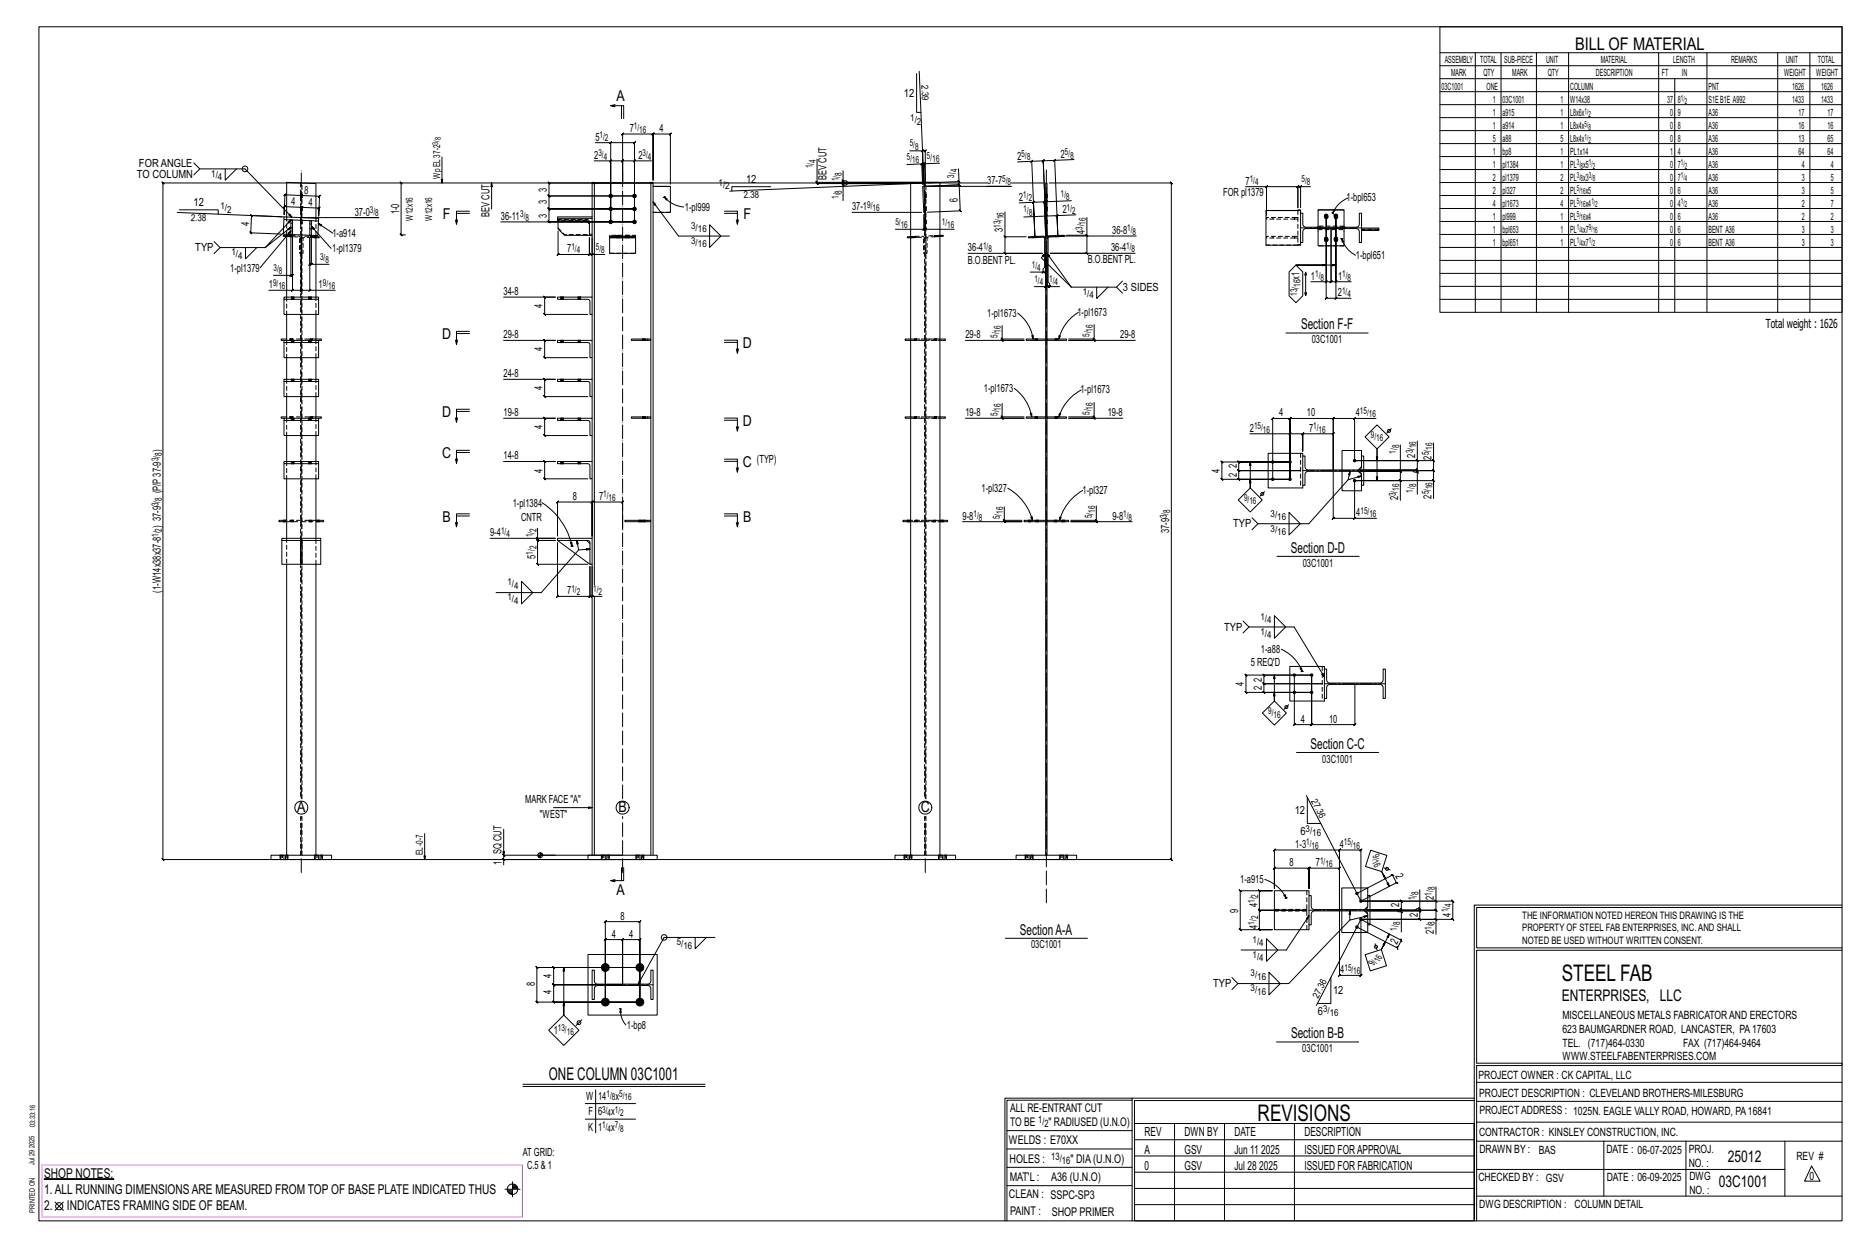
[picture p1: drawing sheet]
<svg xmlns="http://www.w3.org/2000/svg" width="914mm" height="610mm" viewBox="0 0 914 610" stroke-linecap="round" stroke-linejoin="round" font-family="sans-serif">
<defs><g id="words">
<g font-size="11.2">
<text x="764" y="480">STEEL FAB</text>
<text x="616" y="548">REVISIONS</text>
</g>
<g font-size="8.6">
<text x="771" y="24">BILL OF MATERIAL</text>
<text x="269" y="529">ONE COLUMN 03C1001</text>
</g>
<g font-size="7.9">
<text x="765" y="490">ENTERPRISES, LLC</text>
<text x="846" y="569">25012</text>
<text x="841" y="581">03C1001</text>
</g>
<g font-size="7.3">
<text x="302" y="49">A</text>
<text x="217" y="107">F</text>
<text x="364" y="107">F</text>
<text x="637" y="161">Section F-F</text>
<text x="216" y="166">D</text>
<text x="364" y="170">D</text>
<text x="216" y="204">D</text>
<text x="364" y="208">D</text>
<text x="216" y="224">C</text>
<text x="364" y="229">C</text>
<text x="217" y="255">B</text>
<text x="364" y="255">B</text>
<text x="632" y="270">Section D-D</text>
<text x="642" y="366">Section C-C</text>
<text x="145" y="397">A</text>
<text x="303" y="397">B</text>
<text x="451" y="397">C</text>
<text x="302" y="438">A</text>
<text x="499" y="457">SectionA-A</text>
<text x="632" y="508">Section B-B</text>
</g>
<g font-size="6.6">
<text x="22" y="576">SHOP NOTES:</text>
<text x="22" y="584">1.ALL RUNNING DIMENSIONSARE MEASURED FROM TOP OF BASE PLATE INDICATED THUS</text>
<text x="22" y="592">2.</text>
<text x="33" y="592">INDICATES FRAMING SIDE OF BEAM.</text>
</g>
<g font-size="6.1">
<text x="864" y="161">Total weight : 1626</text>
<text x="560" y="556">REV</text>
<text x="580" y="556">DWN BY</text>
<text x="604" y="556">DATE</text>
<text x="639" y="556">DESCRIPTION</text>
<text x="560" y="564">A</text>
<text x="580" y="564">GSV</text>
<text x="604" y="564">Jun 11</text>
<text x="617" y="564">2025</text>
<text x="639" y="564">ISSUED FORAPPROVAL</text>
<text x="560" y="572">0</text>
<text x="580" y="572">GSV</text>
<text x="604" y="572">Jul 28</text>
<text x="616" y="572">2025</text>
<text x="639" y="572">ISSUED FOR FABRICATION</text>
</g>
<g font-size="5.9">
<text x="494" y="560">WELDS : E70XX</text>
<text x="494" y="569">HOLES :</text>
<text x="524" y="569">&quot; DIA(U.N.O)</text>
<text x="494" y="578">MAT'L :</text>
<text x="515" y="578">A36 (U.N.O)</text>
<text x="494" y="586">CLEAN : SSPC-SP3</text>
<text x="495" y="595">PAINT :</text>
<text x="515" y="595">SHOP PRIMER</text>
</g>
<g font-size="5.8">
<text x="494" y="544">ALL RE-ENTRANT CUT</text>
<text x="494" y="551">TO BE</text>
<text x="513" y="551">&quot; RADIUSED (U.N.O)</text>
</g>
<g font-size="5.6">
<text x="765" y="499">MISCELLANEOUS METALS FABRICATORAND ERECTORS</text>
<text x="765" y="505">623 BAUMGARDNER ROAD, LANCASTER, PA17603</text>
<text x="765" y="512">TEL. (717)464-0330</text>
<text x="824" y="512">FAX (717)464-9464</text>
<text x="765" y="519">WWW.STEELFABENTERPRISES.COM</text>
<text x="724" y="528">PROJECT OWNER : CK CAPITAL, LLC</text>
<text x="724" y="537">PROJECT DESCRIPTION : CLEVELAND BROTHERS-MILESBURG</text>
<text x="724" y="545">PROJECTADDRESS : 1025N. EAGLE VALLY ROAD, HOWARD, PA16841</text>
<text x="724" y="556">CONTRACTOR : KINSLEY CONSTRUCTION, INC.</text>
<text x="724" y="564">DRAWN BY :</text>
<text x="753" y="564">BAS</text>
<text x="786" y="564">DATE : 06-07-2025</text>
<text x="827" y="564">PROJ.</text>
<text x="879" y="568">REV #</text>
<text x="827" y="571">NO. :</text>
<text x="724" y="578">CHECKED BY : GSV</text>
<text x="787" y="578">DATE : 06-09-2025</text>
<text x="827" y="578">DWG</text>
<text x="886" y="578">0</text>
<text x="827" y="584">NO. :</text>
<text x="724" y="591">DWG DESCRIPTION : COLUMN DETAIL</text>
</g>
<g font-size="5.5">
<text x="443" y="47">12</text>
<text x="308" y="65">7</text>
<text x="323" y="65">4</text>
<text x="291" y="69">5</text>
<text x="291" y="78">2</text>
<text x="312" y="78">2</text>
<text x="519" y="77" transform="rotate(-2 519 77)">2</text>
<text x="68" y="82">FOR ANGLE</text>
<text x="498" y="78" transform="rotate(-2 498 78)">2</text>
<text x="67" y="87">TO COLUMN</text>
<text x="365" y="89">12</text>
<text x="405" y="88" transform="rotate(-90 405 88)">BEV CUT</text>
<text x="149" y="95" transform="rotate(2 149 95)">8</text>
<text x="268" y="94" transform="rotate(-90 268 94)">3</text>
<text x="483" y="90">37-7</text>
<text x="610" y="90">7</text>
<text x="95" y="101">12</text>
<text x="142" y="100" transform="rotate(2 142 100)">4</text>
<text x="151" y="101" transform="rotate(2 151 101)">4</text>
<text x="268" y="100" transform="rotate(-90 268 100)">3</text>
<text x="469" y="99" transform="rotate(-92 469 99)">6</text>
<text x="499" y="98" transform="rotate(-2 499 98)">2</text>
<text x="599" y="96">FOR pl1379</text>
<text x="659" y="99">1-bpl653</text>
<text x="174" y="105">37-0</text>
<text x="195" y="105" transform="rotate(-90 195 105)">1-0</text>
<text x="240" y="106" transform="rotate(-90 240 106)">BEV CUT</text>
<text x="245" y="108">36-11</text>
<text x="268" y="106" transform="rotate(-90 268 106)">3</text>
<text x="335" y="103">1-pl999</text>
<text x="417" y="103">37-1</text>
<text x="520" y="104" transform="rotate(-2 520 104)">2</text>
<text x="122" y="110" transform="rotate(-88 122 110)">4</text>
<text x="491" y="114" transform="rotate(-90 491 114)">3</text>
<text x="163" y="116">1-a914</text>
<text x="531" y="115" transform="rotate(-90 531 115)">4</text>
<text x="544" y="114">36-8</text>
<text x="96" y="123">TYP</text>
<text x="163" y="123">1-pl1379</text>
<text x="278" y="124">7</text>
<text x="474" y="123">36-4</text>
<text x="544" y="123">36-4</text>
<text x="474" y="129">B.O.BENT PL.</text>
<text x="532" y="129">B.O.BENT PL.</text>
<text x="664" y="127">1-bpl651</text>
<text x="113" y="133">1-pl1379</text>
<text x="636" y="137" transform="rotate(-90 636 137)">x1</text>
<text x="642" y="137">1</text>
<text x="655" y="137">1</text>
<text x="132" y="141">1</text>
<text x="156" y="141">1</text>
<text x="550" y="142">3 SIDES</text>
<text x="247" y="144">34-8</text>
<text x="655" y="145">2</text>
<text x="266" y="151" transform="rotate(-90 266 151)">4</text>
<text x="483" y="155">1-pl1673</text>
<text x="527" y="154">1-pl1673</text>
<text x="247" y="166">29-8</text>
<text x="473" y="166">29-8</text>
<text x="548" y="166">29-8</text>
<text x="642" y="168">03C1001</text>
<text x="266" y="172" transform="rotate(-90 266 172)">4</text>
<text x="247" y="185">24-8</text>
<text x="266" y="191" transform="rotate(-90 266 191)">4</text>
<text x="482" y="192">1-pl1673</text>
<text x="529" y="192">1-pl1673</text>
<text x="247" y="204">19-8</text>
<text x="473" y="204">19-8</text>
<text x="542" y="204">19-8</text>
<text x="626" y="204">4</text>
<text x="640" y="204">10</text>
<text x="664" y="204">4</text>
<text x="266" y="210" transform="rotate(-90 266 210)">4</text>
<text x="612" y="211">2</text>
<text x="641" y="211">7</text>
<text x="79" y="221" transform="rotate(-90 79 221)">)</text>
<text x="247" y="225">14-8</text>
<text x="370" y="226">(TYP)</text>
<text x="693" y="224" transform="rotate(-90 693 224)">2</text>
<text x="701" y="225" transform="rotate(-90 701 225)">2</text>
<text x="266" y="231" transform="rotate(-90 266 231)">4</text>
<text x="597" y="231" transform="rotate(-90 597 231)">4</text>
<text x="605" y="233" transform="rotate(-90 605 233)">2</text>
<text x="605" y="229" transform="rotate(-90 605 229)">2</text>
<text x="79" y="241" transform="rotate(-90 79 241)">(P/P37-9</text>
<text x="280" y="245">8</text>
<text x="293" y="245">7</text>
<text x="481" y="241">1-pl327</text>
<text x="530" y="242">1-pl327</text>
<text x="684" y="245" transform="rotate(-90 684 245)">2</text>
<text x="701" y="244" transform="rotate(-90 701 244)">2</text>
<text x="251" y="248">1-pl1384</text>
<text x="255" y="255">CNTR</text>
<text x="471" y="254">9-8</text>
<text x="545" y="254">9-8</text>
<text x="664" y="253">4</text>
<text x="79" y="258" transform="rotate(-90 79 258)">) 37-9</text>
<text x="240" y="262">9-4</text>
<text x="572" y="261" transform="rotate(-90 572 261)">37-9</text>
<text x="604" y="258">TYP</text>
<text x="262" y="273" transform="rotate(-90 262 273)">5</text>
<text x="638" y="277">03C1001</text>
<text x="79" y="290" transform="rotate(-90 79 290)">(1-W14x38x37-8</text>
<text x="278" y="291">7</text>
<text x="599" y="309">TYP</text>
<text x="617" y="320">1-a88</text>
<text x="612" y="326">5 REQ'D</text>
<text x="609" y="336" transform="rotate(-90 609 336)">4</text>
<text x="618" y="333" transform="rotate(-90 618 333)">2</text>
<text x="618" y="338" transform="rotate(-90 618 338)">2</text>
<text x="637" y="354">4</text>
<text x="651" y="354">10</text>
<text x="647" y="373">03C1001</text>
<text x="257" y="393">MARK FACE &quot;A&quot;</text>
<text x="264" y="400">&quot;WEST&quot;</text>
<text x="634" y="398">12</text>
<text x="637" y="408">6</text>
<text x="246" y="418" transform="rotate(-90 246 418)">SQ CUT</text>
<text x="634" y="415">1-3</text>
<text x="656" y="415">4</text>
<text x="246" y="423" transform="rotate(-90 246 423)">1</text>
<text x="631" y="424">8</text>
<text x="644" y="424">7</text>
<text x="683" y="429" transform="rotate(63 683 429)">2</text>
<text x="607" y="432">1-a915</text>
<text x="615" y="444" transform="rotate(-90 615 444)">4</text>
<text x="685" y="444" transform="rotate(-90 685 444)">2</text>
<text x="702" y="440" transform="rotate(-90 702 440)">2</text>
<text x="304" y="450">8</text>
<text x="606" y="447" transform="rotate(-90 606 447)">9</text>
<text x="694" y="449" transform="rotate(-90 694 449)">2</text>
<text x="710" y="448" transform="rotate(-90 710 448)">4</text>
<text x="615" y="454" transform="rotate(-90 615 454)">4</text>
<text x="300" y="459">4</text>
<text x="308" y="459">4</text>
<text x="702" y="457" transform="rotate(-90 702 457)">2</text>
<text x="505" y="464">03C1001</text>
<text x="684" y="462" transform="rotate(-63 684 462)">2</text>
<text x="270" y="479" transform="rotate(-90 270 479)">4</text>
<text x="656" y="476">4</text>
<text x="262" y="483" transform="rotate(-90 262 483)">8</text>
<text x="594" y="483">TYP</text>
<text x="270" y="487" transform="rotate(-90 270 487)">4</text>
<text x="653" y="486">12</text>
<text x="645" y="497">6</text>
<text x="307" y="503">1-bp8</text>
<text x="271" y="506">1</text>
<text x="637" y="515">03C1001</text>
<text x="287" y="538">W</text>
<text x="293" y="538">14</text>
<text x="301" y="538">x</text>
<text x="288" y="546">F</text>
<text x="293" y="546">6</text>
<text x="299" y="546">x</text>
<text x="288" y="553">K</text>
<text x="293" y="553">1</text>
<text x="299" y="553">x</text>
<text x="256" y="565">AT GRID:</text>
<text x="258" y="572">C.5 &amp; 1</text>
</g>
<g font-size="5">
<text x="745" y="450">THE INFORMATION NOTED HEREON THIS DRAWING IS THE</text>
<text x="745" y="456">PROPERTY OF STEEL FAB ENTERPRISES, INC.AND SHALL</text>
<text x="745" y="462">NOTED BE USED WITHOUT WRITTEN CONSENT.</text>
<text x="508" y="550">1/</text>
<text x="511" y="551">2</text>
<text x="515" y="568">13/</text>
<text x="520" y="570">16</text>
</g>
<g font-size="4.9">
<text x="707" y="31">ASSEMBLY</text>
<text x="725" y="31">TOTAL</text>
<text x="736" y="31">SUB-PIECE</text>
<text x="757" y="31">UNIT</text>
<text x="784" y="31">MATERIAL</text>
<text x="819" y="31">LENGTH</text>
<text x="847" y="31">REMARKS</text>
<text x="874" y="31">UNIT</text>
<text x="890" y="31">TOTAL</text>
<text x="710" y="37">MARK</text>
<text x="726" y="37">QTY</text>
<text x="740" y="37">MARK</text>
<text x="758" y="37">QTY</text>
<text x="781" y="37">DESCRIPTION</text>
<text x="814" y="37">FT</text>
<text x="823" y="37">IN</text>
<text x="873" y="37">WEIGHT</text>
<text x="889" y="37">WEIGHT</text>
<text x="706" y="44">03C1001</text>
<text x="728" y="44">ONE</text>
<text x="769" y="44">COLUMN</text>
<text x="836" y="44">PNT</text>
<text x="877" y="44">1626</text>
<text x="891" y="44">1626</text>
<text x="731" y="50">1</text>
<text x="736" y="50">03C1001</text>
<text x="764" y="50">1</text>
<text x="769" y="50">W14x38</text>
<text x="816" y="50">37</text>
<text x="821" y="50">8</text>
<text x="836" y="50">S1EB1E A992</text>
<text x="877" y="50">1433</text>
<text x="891" y="50">1433</text>
<text x="731" y="57">1</text>
<text x="736" y="57">a915</text>
<text x="764" y="57">1</text>
<text x="769" y="57">L8x6x</text>
<text x="818" y="57">0</text>
<text x="821" y="57">9</text>
<text x="836" y="57">A36</text>
<text x="880" y="57">17</text>
<text x="895" y="57">17</text>
<text x="731" y="63">1</text>
<text x="736" y="63">a914</text>
<text x="764" y="63">1</text>
<text x="769" y="63">L8x4x</text>
<text x="818" y="63">0</text>
<text x="821" y="63">8</text>
<text x="836" y="63">A36</text>
<text x="880" y="63">16</text>
<text x="895" y="63">16</text>
<text x="731" y="69">5</text>
<text x="736" y="69">a88</text>
<text x="764" y="69">5</text>
<text x="769" y="69">L8x4x</text>
<text x="818" y="69">0</text>
<text x="821" y="69">8</text>
<text x="836" y="69">A36</text>
<text x="880" y="69">13</text>
<text x="895" y="69">65</text>
<text x="731" y="76">1</text>
<text x="736" y="76">bp8</text>
<text x="764" y="76">1</text>
<text x="769" y="76">PL1x14</text>
<text x="818" y="76">1</text>
<text x="821" y="76">4</text>
<text x="836" y="76">A36</text>
<text x="880" y="76">64</text>
<text x="895" y="76">64</text>
<text x="731" y="82">1</text>
<text x="736" y="82">pl1384</text>
<text x="764" y="82">1</text>
<text x="769" y="82">PL x5</text>
<text x="818" y="82">0</text>
<text x="821" y="82">7</text>
<text x="836" y="82">A36</text>
<text x="882" y="82">4</text>
<text x="896" y="82">4</text>
<text x="731" y="88">2</text>
<text x="736" y="88">pl1379</text>
<text x="764" y="88">2</text>
<text x="769" y="88">PL x3</text>
<text x="818" y="88">0</text>
<text x="821" y="88">7</text>
<text x="836" y="88">A36</text>
<text x="882" y="88">3</text>
<text x="896" y="88">5</text>
<text x="731" y="95">2</text>
<text x="736" y="95">pl327</text>
<text x="764" y="95">2</text>
<text x="769" y="95">PL</text>
<text x="776" y="95">x5</text>
<text x="818" y="95">0</text>
<text x="821" y="95">6</text>
<text x="836" y="95">A36</text>
<text x="882" y="95">3</text>
<text x="896" y="95">5</text>
<text x="731" y="101">4</text>
<text x="736" y="101">pl1673</text>
<text x="764" y="101">4</text>
<text x="769" y="101">PL</text>
<text x="776" y="101">x4</text>
<text x="818" y="101">0</text>
<text x="821" y="101">4</text>
<text x="836" y="101">A36</text>
<text x="882" y="101">2</text>
<text x="896" y="101">7</text>
<text x="731" y="107">1</text>
<text x="736" y="107">pl999</text>
<text x="764" y="107">1</text>
<text x="769" y="107">PL</text>
<text x="776" y="107">x4</text>
<text x="818" y="107">0</text>
<text x="821" y="107">6</text>
<text x="836" y="107">A36</text>
<text x="882" y="107">2</text>
<text x="896" y="107">2</text>
<text x="731" y="114">1</text>
<text x="736" y="114">bpl653</text>
<text x="764" y="114">1</text>
<text x="769" y="114">PL x7</text>
<text x="818" y="114">0</text>
<text x="821" y="114">6</text>
<text x="836" y="114">BENT A36</text>
<text x="882" y="114">3</text>
<text x="896" y="114">3</text>
<text x="731" y="120">1</text>
<text x="736" y="120">bpl651</text>
<text x="764" y="120">1</text>
<text x="769" y="120">PL x7</text>
<text x="818" y="120">0</text>
<text x="821" y="120">6</text>
<text x="836" y="120">BENT A36</text>
<text x="882" y="120">3</text>
<text x="896" y="120">3</text>
</g>
<g font-size="4.7">
<text x="451" y="42" transform="rotate(88 451 42)">2.39</text>
<text x="446" y="59">1/</text>
<text x="310" y="63">1/</text>
<text x="313" y="65">16</text>
<text x="449" y="61">2</text>
<text x="293" y="68">1/</text>
<text x="296" y="69">2</text>
<text x="445" y="72">5/</text>
<text x="293" y="76">3/</text>
<text x="315" y="76">3/</text>
<text x="448" y="73">8</text>
<text x="454" y="78" transform="rotate(-2 454 78)">5/</text>
<text x="500" y="77" transform="rotate(-2 500 77)">5/</text>
<text x="521" y="76" transform="rotate(-2 521 76)">5/</text>
<text x="524" y="78" transform="rotate(-2 524 78)">8</text>
<text x="296" y="78">4</text>
<text x="317" y="78">4</text>
<text x="398" y="82" transform="rotate(-90 398 82)">1/</text>
<text x="399" y="80" transform="rotate(-90 399 80)">4</text>
<text x="444" y="78" transform="rotate(-2 444 78)">5/</text>
<text x="447" y="80" transform="rotate(-2 447 80)">16</text>
<text x="456" y="79" transform="rotate(-2 456 79)">16</text>
<text x="503" y="78" transform="rotate(-2 503 78)">8</text>
<text x="103" y="86">1/</text>
<text x="107" y="88">4</text>
<text x="216" y="87" transform="rotate(-90 216 87)">Wp EL37-2</text>
<text x="410" y="89" transform="rotate(-90 410 89)">1/</text>
<text x="412" y="86" transform="rotate(-90 412 86)">8</text>
<text x="467" y="87" transform="rotate(-92 467 87)">3/</text>
<text x="469" y="84" transform="rotate(-92 469 84)">4</text>
<text x="491" y="89">5/</text>
<text x="612" y="89">1/</text>
<text x="637" y="89">5/</text>
<text x="352" y="91">1/</text>
<text x="355" y="93">2</text>
<text x="412" y="95" transform="rotate(-90 412 95)">8</text>
<text x="493" y="91">8</text>
<text x="614" y="91">4</text>
<text x="640" y="91">8</text>
<text x="364" y="97" transform="rotate(-2 364 97)">2.38</text>
<text x="410" y="97" transform="rotate(-90 410 97)">1/</text>
<text x="424" y="102">9/</text>
<text x="501" y="97" transform="rotate(-2 501 97)">1/</text>
<text x="504" y="98" transform="rotate(-2 504 98)">2</text>
<text x="519" y="96" transform="rotate(-2 519 96)">1/</text>
<text x="522" y="98" transform="rotate(-2 522 98)">8</text>
<text x="108" y="102">1/</text>
<text x="111" y="104">2</text>
<text x="181" y="104">3/</text>
<text x="184" y="106">8</text>
<text x="202" y="108" transform="rotate(-90 202 108)">W12x16</text>
<text x="212" y="108" transform="rotate(-90 212 108)">W12x16</text>
<text x="255" y="106">3/</text>
<text x="257" y="108">8</text>
<text x="427" y="103">16</text>
<text x="491" y="107" transform="rotate(-90 491 107)">16</text>
<text x="501" y="104" transform="rotate(-2 501 104)">1/</text>
<text x="504" y="105" transform="rotate(-2 504 105)">8</text>
<text x="522" y="103" transform="rotate(-2 522 103)">1/</text>
<text x="525" y="105" transform="rotate(-2 525 105)">2</text>
<text x="93" y="108" transform="rotate(2 93 108)">2.38</text>
<text x="338" y="112">3/</text>
<text x="342" y="114">16</text>
<text x="438" y="110">5/</text>
<text x="441" y="112">16</text>
<text x="461" y="110">1/</text>
<text x="464" y="112">16</text>
<text x="490" y="112" transform="rotate(-90 490 112)">13/</text>
<text x="530" y="112" transform="rotate(-90 530 112)">3/</text>
<text x="531" y="110" transform="rotate(-90 531 110)">16</text>
<text x="552" y="113">1/</text>
<text x="338" y="119">3/</text>
<text x="554" y="115">8</text>
<text x="113" y="125">1/</text>
<text x="280" y="122">1/</text>
<text x="282" y="124">4</text>
<text x="292" y="122">5/</text>
<text x="294" y="124">8</text>
<text x="342" y="121">16</text>
<text x="481" y="122">1/</text>
<text x="484" y="123">8</text>
<text x="551" y="122">1/</text>
<text x="554" y="123">8</text>
<text x="117" y="127">4</text>
<text x="157" y="127">3/</text>
<text x="159" y="129">8</text>
<text x="505" y="131">1/</text>
<text x="134" y="132">3/</text>
<text x="137" y="134">8</text>
<text x="506" y="138">1/</text>
<text x="508" y="133">4</text>
<text x="514" y="138">1/</text>
<text x="644" y="136">1/</text>
<text x="646" y="137">8</text>
<text x="657" y="136">1/</text>
<text x="660" y="137">8</text>
<text x="134" y="140">9/</text>
<text x="136" y="141">16</text>
<text x="158" y="140">9/</text>
<text x="161" y="141">16</text>
<text x="509" y="140">4</text>
<text x="516" y="140">4</text>
<text x="637" y="140" transform="rotate(-90 637 140)">16</text>
<text x="657" y="144">1/</text>
<text x="530" y="144">1/</text>
<text x="533" y="146">4</text>
<text x="635" y="145" transform="rotate(-90 635 145)">13/</text>
<text x="660" y="145">4</text>
<text x="488" y="165" transform="rotate(-90 488 165)">5/</text>
<text x="490" y="163" transform="rotate(-90 490 163)">16</text>
<text x="533" y="165" transform="rotate(-90 533 165)">5/</text>
<text x="535" y="162" transform="rotate(-90 535 162)">16</text>
<text x="488" y="203" transform="rotate(-90 488 203)">5/</text>
<text x="490" y="201" transform="rotate(-90 490 201)">16</text>
<text x="533" y="203" transform="rotate(-90 533 203)">5/</text>
<text x="535" y="200" transform="rotate(-90 535 200)">16</text>
<text x="666" y="202">15/</text>
<text x="614" y="210">15/</text>
<text x="643" y="210">1/</text>
<text x="670" y="204">16</text>
<text x="618" y="212">16</text>
<text x="645" y="212">16</text>
<text x="671" y="214">9/</text>
<text x="674" y="216">16</text>
<text x="685" y="219" transform="rotate(-90 685 219)">8</text>
<text x="692" y="222" transform="rotate(-90 692 222)">3/</text>
<text x="693" y="219" transform="rotate(-90 693 219)">16</text>
<text x="701" y="220" transform="rotate(-90 701 220)">16</text>
<text x="78" y="226" transform="rotate(-90 78 226)">3/</text>
<text x="79" y="223" transform="rotate(-90 79 223)">8</text>
<text x="683" y="222" transform="rotate(-90 683 222)">1/</text>
<text x="699" y="223" transform="rotate(-90 699 223)">5/</text>
<text x="693" y="238" transform="rotate(-90 693 238)">8</text>
<text x="701" y="239" transform="rotate(-90 701 239)">16</text>
<text x="79" y="245" transform="rotate(-90 79 245)">8</text>
<text x="295" y="243">1/</text>
<text x="298" y="245">16</text>
<text x="609" y="245">9/</text>
<text x="683" y="243" transform="rotate(-90 683 243)">3/</text>
<text x="685" y="240" transform="rotate(-90 685 240)">16</text>
<text x="692" y="241" transform="rotate(-90 692 241)">1/</text>
<text x="699" y="242" transform="rotate(-90 699 242)">5/</text>
<text x="78" y="248" transform="rotate(-90 78 248)">3/</text>
<text x="491" y="251" transform="rotate(-90 491 251)">16</text>
<text x="536" y="251" transform="rotate(-90 536 251)">16</text>
<text x="573" y="251" transform="rotate(-90 573 251)">8</text>
<text x="612" y="247">16</text>
<text x="666" y="251">15/</text>
<text x="477" y="253">1/</text>
<text x="479" y="255">8</text>
<text x="489" y="254" transform="rotate(-90 489 254)">5/</text>
<text x="534" y="254" transform="rotate(-90 534 254)">5/</text>
<text x="550" y="253">1/</text>
<text x="552" y="255">8</text>
<text x="571" y="254" transform="rotate(-90 571 254)">3/</text>
<text x="622" y="253">3/</text>
<text x="625" y="254">16</text>
<text x="670" y="253">16</text>
<text x="78" y="263" transform="rotate(-90 78 263)">1/</text>
<text x="79" y="260" transform="rotate(-90 79 260)">2</text>
<text x="245" y="261">1/</text>
<text x="248" y="263">4</text>
<text x="261" y="263" transform="rotate(-90 261 263)">1/</text>
<text x="263" y="260" transform="rotate(-90 263 260)">2</text>
<text x="622" y="260">3/</text>
<text x="625" y="262">16</text>
<text x="263" y="269" transform="rotate(-90 263 269)">2</text>
<text x="261" y="271" transform="rotate(-90 261 271)">1/</text>
<text x="248" y="286">1/</text>
<text x="248" y="294">1/</text>
<text x="252" y="288">4</text>
<text x="280" y="290">1/</text>
<text x="282" y="291">2</text>
<text x="290" y="290">1/</text>
<text x="293" y="291">2</text>
<text x="252" y="295">4</text>
<text x="617" y="303">1/</text>
<text x="620" y="305">4</text>
<text x="617" y="311">1/</text>
<text x="620" y="312">4</text>
<text x="621" y="349">9/</text>
<text x="623" y="351">16</text>
<text x="642" y="392" transform="rotate(63 642 392)">27.36</text>
<text x="639" y="407">3/</text>
<text x="639" y="414">1/</text>
<text x="642" y="409">16</text>
<text x="658" y="414">15/</text>
<text x="207" y="418" transform="rotate(-90 207 418)">EL-0-7</text>
<text x="642" y="415">16</text>
<text x="662" y="415">16</text>
<text x="672" y="419" transform="rotate(63 672 419)">9/</text>
<text x="646" y="423">1/</text>
<text x="649" y="424">16</text>
<text x="672" y="422" transform="rotate(63 672 422)">16</text>
<text x="694" y="438" transform="rotate(-90 694 438)">8</text>
<text x="702" y="436" transform="rotate(-90 702 436)">8</text>
<text x="614" y="442" transform="rotate(-90 614 442)">1/</text>
<text x="616" y="439" transform="rotate(-90 616 439)">2</text>
<text x="693" y="440" transform="rotate(-90 693 440)">1/</text>
<text x="701" y="438" transform="rotate(-90 701 438)">1/</text>
<text x="711" y="444" transform="rotate(-90 711 444)">4</text>
<text x="616" y="450" transform="rotate(-90 616 450)">2</text>
<text x="709" y="446" transform="rotate(-90 709 446)">1/</text>
<text x="614" y="452" transform="rotate(-90 614 452)">1/</text>
<text x="684" y="455" transform="rotate(-90 684 455)">1/</text>
<text x="685" y="453" transform="rotate(-90 685 453)">8</text>
<text x="701" y="455" transform="rotate(-90 701 455)">1/</text>
<text x="702" y="452" transform="rotate(-90 702 452)">8</text>
<text x="613" y="461">1/</text>
<text x="331" y="462">5/</text>
<text x="335" y="464">16</text>
<text x="616" y="463">4</text>
<text x="613" y="469">1/</text>
<text x="616" y="470">4</text>
<text x="673" y="473" transform="rotate(-63 673 473)">9/</text>
<text x="675" y="471" transform="rotate(-63 675 471)">16</text>
<text x="612" y="478">3/</text>
<text x="615" y="479">16</text>
<text x="658" y="475">15/</text>
<text x="662" y="477">16</text>
<text x="612" y="485">3/</text>
<text x="615" y="487">16</text>
<text x="645" y="489" transform="rotate(-63 645 489)">27.36</text>
<text x="648" y="495">3/</text>
<text x="651" y="497">16</text>
<text x="273" y="505">13/</text>
<text x="277" y="506">16</text>
<text x="297" y="537">1/</text>
<text x="299" y="538">8</text>
<text x="303" y="537">5/</text>
<text x="306" y="538">16</text>
<text x="295" y="544">3/</text>
<text x="301" y="544">1/</text>
<text x="295" y="552">1/</text>
<text x="297" y="546">4</text>
<text x="301" y="552">7/</text>
<text x="304" y="546">2</text>
<text x="297" y="554">4</text>
<text x="304" y="554">8</text>
</g>
<g font-size="4.2">
<text x="823" y="49">1/</text>
<text x="825" y="51">2</text>
<text x="776" y="56">1/</text>
<text x="778" y="57">2</text>
<text x="776" y="62">5/</text>
<text x="778" y="63">8</text>
<text x="776" y="68">1/</text>
<text x="778" y="70">2</text>
<text x="772" y="81">3/</text>
<text x="774" y="82">8</text>
<text x="778" y="81">1/</text>
<text x="780" y="82">2</text>
<text x="823" y="81">1/</text>
<text x="825" y="82">2</text>
<text x="772" y="87">3/</text>
<text x="774" y="89">8</text>
<text x="778" y="87">3/</text>
<text x="780" y="89">8</text>
<text x="823" y="87">1/</text>
<text x="825" y="89">4</text>
<text x="772" y="94">5/</text>
<text x="774" y="95">16</text>
<text x="772" y="100">5/</text>
<text x="774" y="101">16</text>
<text x="779" y="100">1/</text>
<text x="781" y="101">2</text>
<text x="823" y="100">1/</text>
<text x="825" y="101">2</text>
<text x="772" y="106">5/</text>
<text x="774" y="108">16</text>
<text x="772" y="113">1/</text>
<text x="778" y="113">9/</text>
<text x="772" y="119">1/</text>
<text x="774" y="114">4</text>
<text x="778" y="119">1/</text>
<text x="780" y="114">16</text>
<text x="774" y="121">4</text>
<text x="780" y="121">2</text>
</g>
<g font-size="4">
<text x="214" y="71" transform="rotate(-90 214 71)">3/</text>
<text x="216" y="69" transform="rotate(-90 216 69)">8</text>
</g>
<g font-size="3.7">
<text x="17" y="551" transform="rotate(-90 17 551)">03:33:16</text>
<text x="17" y="562" transform="rotate(-90 17 562)">2025</text>
<text x="17" y="570" transform="rotate(-90 17 570)">Jul 29</text>
<text x="17" y="593" transform="rotate(-90 17 593)">PRINTED ON</text>
</g>
</g></defs>
<g fill="#000" stroke="#000" stroke-width=".49">
<path d="M302 116h1zM306 116h2zM22 577h34z"/>
<circle cx="299" cy="96" r=".9"/>
<circle cx="311" cy="96" r=".9"/>
<circle cx="299" cy="102" r=".9"/>
<circle cx="299" cy="109" r=".9"/>
<circle cx="311" cy="102" r=".9"/>
<circle cx="311" cy="109" r=".9"/>
<circle cx="649" cy="106" r="1"/>
<circle cx="649" cy="117" r="1"/>
<circle cx="654" cy="106" r="1"/>
<circle cx="654" cy="117" r="1"/>
<circle cx="623" cy="234" r=".6"/>
<circle cx="623" cy="226" r=".6"/>
<circle cx="631" cy="234" r=".6"/>
<circle cx="631" cy="226" r=".6"/>
<circle cx="663" cy="235" r=".6"/>
<circle cx="663" cy="225" r=".6"/>
<circle cx="634" cy="339" r=".6"/>
<circle cx="634" cy="330" r=".6"/>
<circle cx="642" cy="339" r=".6"/>
<circle cx="642" cy="330" r=".6"/>
<circle cx="664" cy="437" r=".6"/>
<circle cx="664" cy="454" r=".6"/>
<circle cx="666" cy="450" r=".6"/>
<circle cx="666" cy="441" r=".6"/>
<circle cx="296" cy="473" r="1.9"/>
<circle cx="313" cy="473" r="1.9"/>
<circle cx="296" cy="490" r="1.9"/>
<circle cx="313" cy="490" r="1.9"/>
</g>
<g fill="none" stroke="#000" stroke-width=".49">
<path d="M19 13h883v584h-883zM705 13h197v140h-197zM449 36v19h2M450 35l2 56M705 26h197M705 32h197M705 39h197M722 26v127M735 26v127M752 26v127M768 26v127M812 26v127"/>
<path d="M820 39v114M836 26v127M870 26v127M886 26v127M301 52h-2h6v6M301 51l-2 1M304 52v6M705 45h197M705 51h197M705 58h197M95 80l3 3h22l23 23M216 77v13"/>
<path d="M291 70h8v39v-30h-8M298 70l1-1zM298 79l1-1zM299 70h12h-1l1-1v1v39v-30h8M299 79h6h-1l1-1v1v11M311 79v-1l-1 1zM311 79h-6v-1l-1 1h1v11M400 78v11h59h-44l-1-1h-1v-4M445 74h7v16l-1-10h-7M452 74h1h-1l1-1v1v16v-10h7M452 80l-1 1zM452 73l-1 1z"/>
<path d="M453 80l-1 1zM498 79h7l2 37-1-17h-7M505 79h6h-1l1-1v1l1 36v-9h-11M506 78l-1 1zM516 78l-5 1v-1l-1 1h1l1 36v-14v-1v-1l12-1M517 78l-1 1zM526 78h-10l2 37-1-10h10M705 64h197M705 70h197M705 77h197M98 83l-3 3M110 83v5l6-5"/>
<path d="M139 96l1-1h-1l17 1h1h-1v10v-4l1-1-1 1-8-1-1 1 1-1-1 5 1-5-1 1 1-1h-9h1l-1 1v-1v4v-10zM147 97h.1M147 95h.1M148 97h.1M148 95h.1M196 89l1 1zM196 90v25v-1l1 1h-1h2M241 90v12M290 90h1v196M290 90v-1h30v329M290 90v17M291 90h28v76"/>
<path d="M305 90h-36l-1-1 1 1v6l-1-1 1 1h42h-42l-1-1 1 1v6h-1l1 1v-1h42h-42h-1l1 1v-1v7l-1-1 1 1h42h-66M305 90v-24h-1l1-1v1h15h-1l1-1v1v22v-22h-1l1-1v1h8l1-1-1 1v24M319 90h1M320 99l12 16h25M325 96l2 1-1 1zM325 96a14 14 0 0 0 10 5M325 96v1M326 96h-1M328 91h-8h8v13h-8M377 91h-19v2M399 89l1 1zM400 89v1l-1-1 1 1h45h-30l-1 1h-1v7"/>
<path d="M412 90l1 1zM412 88l1 1zM413 88v2l-1-1 1 1h38h-38l-1-1 1 1v1M446 90l14-1v329M446 90v328M446 90l-89 3M452 91l1 13h-1zM453 80h-1l-1 1 1-1v10v-10l-1 1 1-1h-1M453 97h.1M453 95h.1M453 91l17-1h-1l1 1v-1v13l1 1-1-1-16 1M453 91h42h-12"/>
<path d="M469 88l1 1zM469 83v6h-15M469 89l1 1h-1l1 1v-1l-17 1M483 90h-403l-1-1 1 1v331l-1-1 1 1h493h1l-1-1v1v-331h1l-1-1v1h-59M495 90h16M506 98l-1 1zM512 97h.1M512 95h.1M512 90h1v328h-1zM512 99h-1l1-1-1 1 1 16-1-16 1-1-1 1h-5M513 97h.1M513 95h.1"/>
<path d="M513 98l-1 1zM610 91h10v14M620 91h15v1l1-1h-1v11v-11v1l1-1h-1h2M620 91l-1 1zM637 91l-1 1zM642 91h-5v11M660 97a14 14 0 0 0-8 7M705 83h197M705 89h197M705 96h197M87 104l52 2M88 103h19v2"/>
<path d="M105 118l3 3h22M138 106l-15-1 1 1-1-1v9l-1-1 1 1 15 1M139 107v8h3M139 106l17 1v1l-17-1zM140 115h-1v1h1M140 106v-17l15 1v17M140 115v30M141 116h.1M141 115h.1M142 108h1v4h-1zM142 112v3h1v-3M142 116v19h-8"/>
<path d="M142 108l-12 13 12-10M142 113l-15 18M143 116h.1M143 115h.1M143 115h9M147 103h.1M147 101h.1M147 109h.1M147 108h.1M147 106h38h-11M148 103h.1M148 101h.1"/>
<path d="M148 109h.1M148 108h.1M152 108v4zM152 112v3v-3M152 116h.1M152 111l10 11M152 116v13h9M154 116h.1M155 116h1h-1M155 115v30M156 109l7 5M156 108v7h-4"/>
<path d="M223 108v2M223 104h7M230 103h-7v7l1-2M273 107h17v8h-1v-6l-1-1h-15zM273 108v4l3 3h13M273 113v12l1-1-1 1h16h-1l1-1v1v-9v9h-1l1-1v1h1M287 108l2 2M287 108l2 1M290 106h-17v1M290 116v9h6M290 115v30M298 116h13h-13z"/>
<path d="M298 116h13M298 116v8h13v-8M302 116h1M307 116h1M347 110l6 5-6 6zM355 103h6v7v-2M355 104h6M360 108l1 2M417 104h34M446 116h-2h2M446 116h.1M448 116h.1"/>
<path d="M452 105v7h-14M452 112h1l-1 1 1-1v-7v7l-1 1 1-1M453 103h.1M453 101h.1M453 109h.1M453 108h.1M453 112l-1 1zM453 104v8h14M457 115h.1M458 116h.1M460 115h.1M460 116h.1"/>
<path d="M460 115h2v1h-2M491 115l1 1zM492 104v12h10M492 116v8l-1-1 1 1h18h-36M506 116h.1M508 116h.1M512 103h.1M512 101h.1M512 109h.1M512 108h.1M512 117l-1-1h-8h8v8h1l-2 2 14 14M512 115h44"/>
<path d="M512 105l-1 1zM513 117v-2h8v1h-8v8l11 16M513 103h.1M513 101h.1M513 109h.1M513 108h.1M517 115h.1M517 116h.1M517 105l-5 1 1-1-1 1 1 9-1-9 1-1-1 1M518 105l-1 1zM519 115h.1M519 116h.1"/>
<path d="M532 115l1 1zM532 106v9h-10M532 115v9v-1l1 1h-1h-18h42M620 103h17v1h1v6l1 1h25l1-1v-6h1v15h-1v-6l-1-1h-25l-1 1v6h-1v1h-17zM620 103h17M637 104v15M645 111h.1M645 112h.1M645 112v8h13v-8M645 111v-8h13v8M645 103h13M647 111h.1"/>
<path d="M647 112h.1M652 104h.1M652 104l1 1M653 103l-1 1zM657 111h.1M657 112h.1M657 117l1 1-1 1zM657 117a14 14 0 0 0 7 8M657 117h-1M657 117h.1M658 111h.1M658 112h.1"/>
<path d="M666 112h9v1h-9M666 112h9M705 102h197M705 108h197M705 115h197M108 121l-3 3M120 121v6l6-6M142 135l1-1zM142 135h1l1-1-1 1v-19v26h-11M152 129h1l-1 1zM152 129l-1 1 1-1v-13v26h12M289 125l1-1z"/>
<path d="M511 133l-1 1 1-1zM511 133h1l-1 1 1-1v-8v15h-6M511 125v6v1v1h-7M513 125v13l1 1v1h5M549 138l-2 2h-23M634 130l4 3v12l-4 3-3-3v-12zM639 135v-2l1 2M639 133v12l1-2M642 138h7v-32v40l1-1-1 1h5M649 138l1-1zM649 138h3h-1l1-1v1v-27v27h-1l1-1v1h2M649 130h-15h20"/>
<path d="M654 138v-1l-1 1zM661 138h-7v-32v40h7M705 121h197M705 127h197M705 134h197M139 145h17v1h-17zM139 146v8h17v-8M140 154v13M143 145h.1M143 146h.1M143 142v1l1-1zM143 142h4v1l1-1h-1v-27v27v1l1-1h-1h5"/>
<path d="M144 145h.1M144 146h.1M151 145h.1M151 146h.1M152 142l-1 1zM152 145h.1M152 146h.1M155 154v13M247 145h25h-5h-1l1 1v-1v9l-1-1 1 1h21M273 145h17v9h-1v-7h-1l-15-1zM275 145h.1M275 146h.1"/>
<path d="M276 145h.1M276 146h.1M283 145h.1M283 146h.1M284 145h.1M284 146h.1M290 154v13M491 159v7h10M498 153a19 19 0 0 1 8 13M511 141l1-1zM512 140h1l-1 1 1-1v-15v15l-1 1 1-1h1M513 141l1-1z"/>
<path d="M528 153a21 21 0 0 0-10 13M536 159v7h-13M537 140v6l5-6M547 140l2 3M639 143v2M654 146v-1l-1 1zM705 140h197M705 146h197M139 167h17v1h-17zM139 168v7h17v-7M140 166h-2v1h1M140 175v11"/>
<path d="M142 166h.1M142 167h.1M143 167h.1M143 168h.1M143 166h.1M144 167h.1M144 168h.1M151 167h.1M151 168h.1M152 166h.1M152 167h.1M152 168h.1"/>
<path d="M153 166h.1M153 167h.1M155 166h2v1h-1M155 175v11M223 163h7M224 166l-1 2M230 162h-7v6v-2M247 167h25h-5l-1-1 1 1v8l-1-1 1 1h21M273 167h17v8h-1v-6l-1-1h-15zM275 167h.1M275 168h.1M276 167h.1"/>
<path d="M276 168h.1M283 167h.1M283 168h.1M284 167h.1M284 168h.1M290 175v11M309 166h10v1h-10zM315 166h.1M315 167h.1M316 166h.1M316 167h.1M319 167v37"/>
<path d="M355 166h6v7M355 168h6M360 171l1 2v-2M446 166h-3v1h3M447 166h.1M447 167h.1M449 166h.1M449 167h.1M457 166h.1M457 167h.1M458 166h.1M458 167h.1"/>
<path d="M460 166h3v1h-3M490 165l1 1zM491 166v1l-1-1 1 1h10h-28M502 166h10v1h-10zM505 164h1v2zM507 166h.1M507 167h.1M508 166h.1M508 167h.1M513 166h9v1h-9zM517 166h.1M517 167h.1"/>
<path d="M518 166h.1M518 167h.1M518 164h1l-1 2zM535 165l1 1zM536 166v1l-1-1 1 1h-13h33M629 163h41M139 186h17v1h-17zM139 187v7h17v-7M140 194v11M143 186h.1M143 187h.1M144 186h.1"/>
<path d="M144 187h.1M151 186h.1M151 187h.1M152 186h.1M152 187h.1M155 194v11M247 186h25h-5l-1-1 1 1v8h-1l1 1v-1h21M273 186h17v8h-1v-6l-1-1h-15zM275 186h.1M275 187h.1M276 186h.1M276 187h.1"/>
<path d="M283 186h.1M283 187h.1M284 186h.1M284 187h.1M290 194v11M491 197v7h10M496 190a21 21 0 0 1 9 14M529 191a22 22 0 0 0-11 13M536 197v7h-13M139 205h17v1h-17zM139 206v7h17v-7M140 204h-2v1h1"/>
<path d="M140 213v13M142 204h.1M142 205h.1M143 205h.1M143 206h.1M143 204h.1M144 205h.1M144 206h.1M151 205h.1M151 206h.1M152 204h.1M152 205h.1"/>
<path d="M152 206h.1M153 204h.1M153 205h.1M155 204h2v1h-1M155 213v13M223 204v3M223 201h7M230 200h-7v7l1-3M247 205h25h-5l-1-1 1 1v8h-1l1 1v-1h21M273 205h17v8h-1v-6l-1-1h-15zM275 205h.1M275 206h.1"/>
<path d="M276 205h.1M276 206h.1M283 205h.1M283 206h.1M284 205h.1M284 206h.1M290 213v13M309 204h10v1h-10zM315 204h.1M315 205h.1M316 204h.1M316 205h.1"/>
<path d="M319 205v50M355 205h6v6v-2M355 206h6M360 209l1 2M446 204h-3v1h3M447 204h.1M447 205h.1M449 204h.1M449 205h.1M457 204h.1M457 205h.1M458 204h.1"/>
<path d="M458 205h.1M460 204h3v1h-3M490 203l1 1zM491 204v1l-1-1 1 1h10h-28M502 204h10v1h-10zM504 202h1v2zM507 204h.1M507 205h.1M508 204h.1M508 205h.1M513 204h9v1h-9zM517 204h.1"/>
<path d="M517 205h.1M518 204h.1M518 205h.1M519 202l-1 2zM535 203l1 1zM536 204v1l-1-1 1 1h-13h27M612 212h19v14h-25l1 1-1-1v4l1 1-1-1h31h-31l1 1-1-1v4l1 1-1-1h25h-33l1 1-1-1v-8l1 1-1-1h33M631 212v1l1-1zM631 212h7l-1 1 1-1v9v-9l-1 1 1-1h15l-1 1 1-1v18M663 205l1-1-1 1zM663 205h-10v-1l-1 1h1v25M668 214l6-6 6 6-6 6z"/>
<path d="M674 205h-11v20M681 210l-2 2M685 218v12h-16h33v1l-1-1h1v-5M694 216v9h-31h39v-8M139 226h17v1h-17zM139 227v7h17v-7M140 234v29M143 226h.1M143 227h.1M144 226h.1M144 227h.1M151 226h.1"/>
<path d="M151 227h.1M152 226h.1M152 227h.1M155 234v29M223 225v2M223 221h7M230 220h-7v7l1-2M247 226h25h-5l-1-1 1 1v8h-1l1 1v-1h21M273 226h17v8h-1v-6l-1-1h-15zM275 226h.1M275 227h.1M276 226h.1"/>
<path d="M276 227h.1M283 226h.1M283 227h.1M284 226h.1M284 227h.1M290 234v29M355 225h6v6v-2M355 226h6M360 229l1 2M493 239a26 26 0 0 1 12 16M530 240a24 24 0 0 0-11 15M612 226v13v-5"/>
<path d="M638 223h1v6l1 1h26v-2v-5h2v14h-2v-5l-1-1h-25l-1 1v5h-1zM638 223v-1h-17v17h17v-2M653 231v23h-1l1-1v1h10M653 230v-25v-1l-1 1h1h-22l1-1-1 1v29v-29l1-1-1 1h-8v-1l-1 1h1v29M657 231v9h9v-3M660 235l-19 21h-25l-3-3M661 231l-1 4 7-2M663 235v19h11M665 231l1 1M666 223v-3h-9v10M666 228l-1 2M674 225v-5v15"/>
<path d="M685 235l1 1zM685 230l1 1zM685 230l1 1h-1h-19h19v-1l1 1h-1v4M693 231l1 1zM693 225l1 1zM694 225v5l-1-1 1 1h-28h28l-1-1 1 1v1M701 235l1 1zM701 225l1 1zM702 235v-5v1l-1-1h1h-33h23v1h2v11M139 255h.1M140 255h.1M140 255h-3h3"/>
<path d="M142 255h.1M144 255h.1M151 255h.1M153 255h.1M155 255h3h-3M155 255h.1M156 255h.1M223 256v2M223 252h7M230 251h-7v7l1-2M263 258v5h9h-32M265 246a34 34 0 0 1 15 21"/>
<path d="M305 259v-13v-1l-1 1h1h-15v-1l-1 1h1v16v-16v-1l-1 1h1h-17v-1l-1 1h1v16M306 255h13h-13zM313 255h.1M314 255h.1M315 255h.1M316 255h.1M319 255v163M355 251h6v7v-2M355 252h6M360 256l1 2M444 255h.1M445 255h.1"/>
<path d="M446 255h-4h4M448 255h.1M449 255h.1M457 255h.1M458 255h.1M460 255h4h-4M461 255h.1M462 255h.1M491 254l1 1zM492 248v7h8M492 255h-1l1 1v-1h8h-29M501 255h11h-11z"/>
<path d="M503 255h.1M505 255h.1M505 253v2zM507 255h.1M508 255h.1M513 255h10h-10zM516 255h.1M517 255h.1M519 253v2zM520 255h.1M521 255h.1M536 254l1 1z"/>
<path d="M537 247v8h-13M537 255h-1l1 1v-1h-13h30M606 245l6-6 6 6-6 5zM616 256l-3 3M619 241l-2 2M631 251l6 5-6 6zM663 254l1-1-1 1zM702 244v-9h-39h22v10M138 263h19v1h-19zM138 264v12h19v-12M140 276v142M147 264h1v12h-1z"/>
<path d="M155 276v142M263 263l1 1zM263 263v1l1 1-1-1h9h-9l1 1-1-1v12l1 1-1-1h25M273 263h17v13h-1l-1-11-15-1zM273 265v27h-1l1-1v1h16h-1l1-1v1v-15v15h-1l1-1v1h1M273 264l16 12M279 266l1-1v2zM279 267h1M280 267h1M282 264l1 5h6M283 269l-18 21h-22M287 264l2 2"/>
<path d="M290 277v15h5M290 276v142M625 272h40M255 284l6 6-6 5zM289 292l1-1zM291 292v126M608 304l3 3h23l14 24M611 307l-3 3M624 301l5 6-5 5zM627 318a20 20 0 0 1 10 11M609 330h1h32h-23h-1l1 1v-1v5l-1-1 1 1h28h-28l-1-1 1 1v4l-1-1 1 1h23h-32l-1-1 1 1v-9v1zM624 330v13v-4"/>
<path d="M634 330v25h-1l1-1v1h8l1-1-1 1v-25v25l1-1-1 1h21l1-1-1 1v-20M636 327h1v2zM637 329h.1M638 328l-1 1M648 327h1l1 6 1 1h25l1-1v-6h1v15h-1v-6l-1-1h-26l-1 1v6h-1zM648 327v-1h-17v17h17v-1M618 349l6-6 6 6-6 6zM631 345l-2 2M635 368h40M271 395h19M639 389l27 52M640 390v13h7"/>
<path d="M133 418h29v3h-29zM137 418h.1M141 418h.1M154 418h.1M158 418h.1M208 408v13M247 406v12M263 418h9M263 419h1M264 419h.1M264 417v3M264 418h2"/>
<path d="M264 418h1M264 417h1M288 418h34v3h-34zM294 418h.1M298 418h.1M305 418h-58h-1l1 1v-1v3M311 418h.1M315 418h.1M438 418h30v3h-30zM443 418h.1M446 418h.1M459 418h.1"/>
<path d="M463 418h.1M497 418h30v3h-30zM502 418h.1M506 418h.1M519 418h.1M523 418h.1M624 416h-1l1-1v1h32h-1l1-1v1v30v-21v-1l-1 1h1h-15v-1l-1 1h1v10v-10v-1l-1 1h1h-17v-1l-1 1h1v10zM655 416l1-1v1h10l1-1-1 1v25h45v-1l1 1h-1v9v-1l1 1h-1h-45v27h1l-1 1v-1h-10l-1 1 1-1v-61zM671 416l8 3-3 7-8-2zM137 421h.1M141 421h.1M154 421h.1"/>
<path d="M158 421h.1M246 420l1 1zM294 421h.1M298 421h.1M301 430l-2 1M304 424v7M305 421h-58v2M305 424v7h-6h2M311 421h.1M315 421h.1M443 421h.1M446 421h.1"/>
<path d="M459 421h.1M463 421h.1M502 421h.1M506 421h.1M519 421h.1M523 421h.1M607 435v1h16h-7v-1l1 1h-1v9l1 1-1-1h24h-24l1 1-1-1v10v-1l1 1h-1h7h-16h1l-1-1v1v-19h1zM619 430a18 18 0 0 1 11 9M628 438h1l1 1zM630 439h-1M630 439h.1M641 438h1v6l1 1h26l1-2v-5h1v14h-1l-1-5-1-1h-25l-1 1v5h-1z"/>
<path d="M641 438v-2h-17v19h17v-3M664 437l18-9h-1h1l2 4h-1h1l-18 9M670 438v-4h-13v11M677 425l3 1M678 430l-2-4 4 8M695 435v10h-2h-21h31v1l-1-1h1v-4M703 434v7h-37M296 451l1-1-1 1h17l1-1-1 1v39v-30l1-1-1 1h-8v-1l-1 1h1v22v-22v-1l-1 1h1h-9l1-1-1 1v30v-39zM340 459v5l6-5M350 459h-25l-13 22M492 459h40M620 459l5 6-5 5z"/>
<path d="M641 448l-11 17h-22M657 446v10h13v-4M661 450l-30 31h-25l-3-3M661 446v4l9-2M664 454l20 10v-1v1l2-4v1v-2v1l-20-10-22 42M666 441h20l-1-1 1 1v4h-1l1 1v-1h-17h17h-1l1 1v-1v1M668 446l2 1M670 443l-2 2M680 457l-4 8 2-4M685 446l1 1zM694 444l1 1zM695 445v1l-1-1 1 1h-26h26l-1-1 1 1v4l-1-1 1 1h-29h37v7"/>
<path d="M702 449l1 1zM702 440l1 1zM703 450v-5v1l-1-1h1h-31h12v1h2v10M722 443v154M722 443h180M902 444h-179v20h179M262 473h1h50h-42l1 1-1-1v9v-1l1 1h-1h34h-34v-1l1 1h-1v8l1 1-1-1h42h-50v1l-1-1h1v-17v1zM276 473v24v-7M288 467h34v30h-34zM290 475h1v6h1h26l1-1v-5h1v14h-1l-1-6-1-1h-25l-1 2v5h-1zM621 476l6 5-6 6zM651 478v13h-6"/>
<path d="M668 467l8-2 3 7-8 3zM673 462l1 3M902 465h-179v55h179v1h-179v76M285 499l-3 3M303 493l1 1M304 494v1h-1zM304 494a11 11 0 0 0 2 7M304 494h.1M606 481l-3 3M269 504l7-7 7 7-7 7zM625 510h40M256 530h89"/>
<path d="M256 532h89M286 540h25M292 533v21M554 538h-61v59M554 537h168M722 538h-167v13M723 539h179M723 530h179M286 548h25M493 553h61M555 550h167v47h-167zM555 558h167"/>
<path d="M575 550v47M599 550v47M634 550v47M723 549h179M723 558h179M785 558v27M825 558v27M874 558v27M251 578v8M251 580h1M493 571h61M493 562h61"/>
<path d="M555 573h167M555 566h167M723 572h151M887 570l4 8h-8zM27 588l4 4M31 588l-4 4M247 582h8M248 582h3M248 583h3M249 583h2M249 584h2M251 581h2"/>
<path d="M251 580h2M492 597v-60h62v60M493 580h61M555 589h167M555 581h167M723 585h179"/>
<circle cx="120" cy="83" r="1.4"/>
<circle cx="680" cy="211" r=".7"/>
<circle cx="618" cy="242" r=".7"/>
<circle cx="630" cy="346" r=".7"/>
<circle cx="147" cy="395" r="3"/>
<circle cx="305" cy="395" r="3"/>
<circle cx="453" cy="395" r="3"/>
<circle cx="264" cy="418" r="1.2"/>
<circle cx="679" cy="425" r=".7"/>
<circle cx="325" cy="459" r="1.4"/>
<circle cx="674" cy="463" r=".7"/>
<circle cx="283" cy="500" r=".9"/>
<circle cx="29" cy="590" r="1.8"/>
<circle cx="251" cy="582" r="2.6"/>
</g>
<path d="M21 570h235v26h-235z" fill="none" stroke="#f0f" stroke-width=".5"/>
<g fill="none" stroke="#000" stroke-width=".49" stroke-dasharray="2 1.4">
<path d="M147 96h1zM147 97h.1M147 96h.1M147 90v301M147 97h1M148 95h-1M148 96h-1M148 97h.1M148 95h.1M148 96l-1-1M291 90v-1M319 89v1"/>
<path d="M453 96h.1M453 95h.1M453 97h.1M453 96v1M453 90v301M512 96h1zM512 96h1M512 95h1M512 95h.1M512 97h.1M512 96l1 1M512 97h1"/>
<path d="M513 95h-1M513 95h.1M513 96h.1M140 116h6l1 8M140 106v9M141 115v1M141 115h.1M142 116v-1l-1 1M142 115l-1 1M142 115v1M142 115h1M142 109h1"/>
<path d="M143 115v1M143 115h.1M143 116h.1M143 116v-1M147 102l1 1zM147 103h.1M147 102h.1M147 109h1zM147 109h.1M147 109v-1M147 117l-1-2h-6M147 103h1"/>
<path d="M147 109h1M148 101h-1M148 108h-1M148 103h-1M148 103h.1M148 101h.1M148 102l-1-1M148 102h-1M148 109h-1M148 109h.1M148 108h.1M148 109l-1-1"/>
<path d="M152 115h.1M152 110h.1M152 116h.1M153 116h-1M153 116h.1M154 116h.1M155 116h-6l-1 1M155 115v-8M273 107h14l1 1 1 1M273 112l3 3h13M287 108h-14M290 115h-1"/>
<path d="M298 115v1M302 116h.1M302 115h.1M302 116v-1M302 116h1M302 115v1M303 116h-1M303 115v1M303 115h-1M303 116h.1M303 115h-1v1M306 116h1"/>
<path d="M306 115h1M306 116h.1M306 116v-1M307 116h-1M307 116v-1M307 116h.1M307 115h.1M307 116h1M307 115v1M307 115l1 1M308 116h-1M308 115h-2v1"/>
<path d="M308 116h.1M308 115v1M311 116h-13M311 116v-1h-13M328 104h-8M446 116h6v8h1M446 116h.1M447 116h-1M447 116h.1M447 116h1h-1M448 116h.1M453 108v1z"/>
<path d="M453 108h.1M453 109h.1M453 102h.1M453 101h.1M453 103h.1M453 102v1M453 117l-1-1h-6M457 115h1M457 115l1 1M458 115v1M458 116l1-1-1 1M459 115v1"/>
<path d="M460 115h.1M460 116v-1M460 116h.1M460 115h-6l-1 2M506 116h.1M506 116h1h-1M507 116h.1M508 116h.1M512 108l1 1zM512 108h1M512 108h.1M512 109h.1"/>
<path d="M512 109h1M512 102h1zM512 102h1M512 101h.1M512 103h.1M512 103h1M512 102l1 1M513 108h-1M513 101h-1M513 108h.1M513 109h.1M513 101h.1"/>
<path d="M513 102v1M517 115h.1M517 115v1M518 115l-1 1M518 116v-1l-1 1M518 115v1M519 115v1M519 115h.1M519 116v-1M519 116h.1M620 116h14h-14zM620 106h14v1h-14z"/>
<path d="M623 116h.1M623 107v-1M634 116h1M634 107h1M635 120h-15M635 103v17M635 116h-1M635 106h-1M637 120h-2M645 111h.1M645 111v1M645 112h.1"/>
<path d="M645 112v-1M645 112h13M645 111l1 1zM646 112v-1M646 111h.1M646 112l1-1M647 112v-1M647 112h.1M648 117a.9 .9 0 0 1 1-1 .9 .9 0 0 1 1 1M648 106a.9 .9 0 0 1 1-1 .9 .9 0 0 1 1 1M650 117a.9 .9 0 0 1-1 1 .9 .9 0 0 1-1-1M650 106a.9 .9 0 0 1-1 1 .9 .9 0 0 1-1-1"/>
<path d="M653 117a.9 .9 0 0 1 1-1 .9 .9 0 0 1 1 1M653 106a.9 .9 0 0 1 1-1 .9 .9 0 0 1 1 1M655 117a.9 .9 0 0 1-1 1 .9 .9 0 0 1-1-1M655 106a.9 .9 0 0 1-1 1 .9 .9 0 0 1-1-1M657 111h.1M657 111v1M657 112h.1M657 112v-1M657 111v1zM657 112l1-1M657 111h1M658 112v-1"/>
<path d="M658 112h.1M658 111h.1M658 111h-13M675 112h-9M148 124l1-8h6M298 124h13M453 124h1v-8h6M658 120h-13M140 145v9M143 145v1M143 145h.1M143 145v1z"/>
<path d="M143 146h.1M144 145v1M144 145h.1M144 146h.1M144 146v-1M151 145v1M151 145h.1M152 145v1zM152 145l-1 1M152 146h-1M152 145v1M152 145h.1"/>
<path d="M152 146h.1M152 146v-1M155 154v-9M275 145v1M275 145h.1M275 145v1zM275 146h.1M276 145v1M276 145h.1M276 146h.1M276 146v-1M283 145v1"/>
<path d="M283 145h.1M284 145v1zM284 145l-1 1M284 146h-1M284 145v1M284 145h.1M284 146h.1M284 146v-1M140 167v8M142 166h.1M142 166v1M142 167h.1"/>
<path d="M142 167v-1M142 166l1 1zM143 167v-1M143 166h.1M143 167v1M143 167h.1M143 167v1zM143 168h.1M144 167v1M144 167h.1M144 168h.1M144 168v-1"/>
<path d="M147 166h-7M151 167v1M151 167h.1M152 167v1zM152 167l-1 1M152 168h-1M152 166v1M152 166h.1M152 167v1M152 167h.1M152 168h.1M152 168v-1"/>
<path d="M152 166l1 1zM153 166v1M153 166h.1M153 167h.1M153 167v-1M155 166h-7M155 175v-8M275 167v1M275 167h.1M275 167v1zM275 168h.1M276 167v1"/>
<path d="M276 167h.1M276 168h.1M276 168v-1M283 167v1M283 167h.1M284 167v1zM284 167l-1 1M284 168h-1M284 167v1M284 167h.1M284 168h.1M284 168v-1"/>
<path d="M315 166v1M315 166h.1M315 166v1zM315 167h.1M316 166v1M316 166h.1M316 167h.1M316 167v-1M317 166v1M446 167h5v-1h-5M447 166v1M447 166h.1"/>
<path d="M448 166l-1 1M448 166v1zM448 166v1M448 167h.1M449 166h.1M449 167h.1M449 167v-1M451 167h2M453 166h-2M453 167h2M455 166h-2M457 166h.1"/>
<path d="M457 166v1M457 167h.1M457 167v-1M458 166v1zM458 167v-1M458 166h.1M458 167h.1M460 166h-5v1h5M507 166v1M507 166h.1M507 166l1 1zM507 167h.1"/>
<path d="M508 166v1M508 166h.1M508 167h.1M508 167v-1M517 166h.1M517 166v1M517 167h.1M517 167v-1M517 166v1zM517 167l1-1M518 167v-1M518 167h.1"/>
<path d="M140 186v8M143 186v1M143 186h.1M143 186v1zM143 187h.1M144 186v1M144 186h.1M144 187h.1M144 187v-1M151 186v1M151 186h.1M152 186v1z"/>
<path d="M152 186l-1 1M152 187h-1M152 186v1M152 186h.1M152 187h.1M152 187v-1M155 194v-8M275 186v1M275 186h.1M275 186v1zM275 187h.1M276 186v1"/>
<path d="M276 186h.1M276 187h.1M276 187v-1M283 186v1M283 186h.1M284 186v1zM284 186l-1 1M284 187h-1M284 186v1M284 186h.1M284 187h.1M284 187v-1"/>
<path d="M140 205v8M142 204h.1M142 204v1M142 205h.1M142 205v-1M142 204l1 1zM143 205v-1M143 204h.1M143 205v1M143 205h.1M143 205v1zM143 206h.1"/>
<path d="M144 205v1M144 205h.1M144 206h.1M144 206v-1M147 204h-7M151 205v1M151 205h.1M152 205v1zM152 205l-1 1M152 206h-1M152 204v1M152 204h.1"/>
<path d="M152 205v1M152 205h.1M152 206h.1M152 206v-1M152 204l1 1zM153 204v1M153 204h.1M153 205h.1M153 205v-1M155 204h-7M155 213v-8M275 205v1"/>
<path d="M275 205h.1M275 205v1zM275 206h.1M276 205v1M276 205h.1M276 206h.1M276 206v-1M283 205v1M283 205h.1M284 205v1zM284 205l-1 1M284 206h-1"/>
<path d="M284 205v1M284 205h.1M284 206h.1M284 206v-1M315 204v1M315 204h.1M315 204v1zM315 205h.1M316 204v1M316 204h.1M316 205h.1M316 205v-1"/>
<path d="M317 204v1M446 205h5v-1h-5M447 204v1M447 204h.1M448 204l-1 1M448 204v1zM448 204v1M448 205h.1M449 204h.1M449 205h.1M449 205v-1M451 205h2"/>
<path d="M453 204h-2M453 205h2M455 204h-2M457 204h.1M457 204v1M457 205h.1M457 205v-1M458 204v1zM458 205v-1M458 204h.1M458 205h.1M460 204h-5v1h5"/>
<path d="M507 204v1M507 204h.1M507 204l1 1zM507 205h.1M508 204v1M508 204h.1M508 205h.1M508 205v-1M517 204h.1M517 204v1M517 205h.1M517 205v-1"/>
<path d="M517 204v1zM517 205l1-1M518 205v-1M518 205h.1M140 226v8M143 226v1M143 226h.1M143 226v1zM143 227h.1M144 226v1M144 226h.1M144 227h.1"/>
<path d="M144 227v-1M151 226v1M151 226h.1M152 226v1zM152 226l-1 1M152 227h-1M152 226v1M152 226h.1M152 227h.1M152 227v-1M155 234v-8M275 226v1"/>
<path d="M275 226h.1M275 226v1zM275 227h.1M276 226v1M276 226h.1M276 227h.1M276 227v-1M283 226v1M283 226h.1M284 226v1zM284 226l-1 1M284 227h-1"/>
<path d="M284 226v1M284 226h.1M284 227h.1M284 227v-1M637 222v17M139 255h.1M139 255h1M140 255h.1M140 255h7M142 255h.1M143 255h.1M143 255h1"/>
<path d="M144 255h.1M147 255h-7M148 255h7M151 255h.1M152 255h.1M152 255h1M153 255h.1M155 255h-7M155 255h.1M155 255h1zM156 255h.1M313 255h.1"/>
<path d="M313 255h1M314 255h.1M315 255h.1M315 255h1M316 255h.1M317 255h.1M444 255h.1M444 255h1zM445 255h.1M446 255h5h-5M448 255h.1M448 255h1"/>
<path d="M449 255h.1M451 255h2M453 255h-2M453 255h2M455 255h-2M457 255h.1M457 255h1M458 255h.1M460 255h-5h5M461 255h.1M461 255h1M462 255h.1"/>
<path d="M503 255h.1M504 255h.1M504 255h1M505 255h.1M507 255h.1M508 255h.1M516 255h.1M516 255h1zM517 255h.1M520 255h.1M520 255h1M521 255h.1"/>
<path d="M140 263v13M147 266h1M155 276v-13M647 326v17M147 399v19M148 391v-301M453 399v19M453 391v-301M137 418v3M137 418h.1M138 418h-1v3M138 418v3h-1"/>
<path d="M139 418h1v3h-1zM139 418h-1v3M140 418v3M140 418h1v3h-1M141 418h.1M148 418v-19M154 418v3M154 418h.1M155 418h-1v3M155 418v3h-1M156 418h1v3h-1zM156 418h-1v3"/>
<path d="M157 418v3M157 418h1v3h-1M158 418h.1M294 418v3M294 418h1M295 418l-1 3M296 418h-1v3M296 418h1v3h-1zM296 418v3h-1M297 418h1v3h-1M298 418v3M298 418h.1"/>
<path d="M311 418v3M311 418h.1M312 418h-1v3M313 418h-1v3h-1M313 418h1v3h-1zM313 418v3h-1M314 418h1v3h-1M315 418v3M315 418h.1M443 418v3M443 418h.1M444 418h-1v3"/>
<path d="M444 418h1v3h-1zM444 418v3h-1M445 418h1v3h-1M446 418v3M446 418h.1M453 418v-19M459 418v3M459 418h1M460 418l-1 3M461 418h-1v3M461 418h1v3h-1zM461 418v3h-1"/>
<path d="M462 418h1v3h-1M463 418v3M463 418h.1M502 418v3M502 418h.1M503 418h-1v3M504 418v3zM504 418h-1v3h-1M504 418h1v3h-1M505 418h1v3h-1M506 418h.1M519 418v3"/>
<path d="M519 418h.1M520 418h-1v3M521 418v3zM521 418h-1v3h-1M521 418h1v3h-1M522 418v3M522 418h1M139 421h-1M141 421h.1M141 421v-3M156 421h-1M158 421h.1"/>
<path d="M158 421v-3M296 421h.1M298 421h.1M298 421v-3M313 421h.1M315 421h.1M315 421v-3M444 421h.1M446 421h.1M446 421v-3M461 421h.1M463 421h.1"/>
<path d="M463 421v-3M504 421h-1M506 421h.1M506 421v-3M521 421h-1M523 421h-1M523 421v-3M640 436v19M624 446h14v-1h-14M638 446h2M640 445h-2"/>
</g>
<path d="M147 391v-308M305 391v-308M453 391v-308M147 427v-28M305 427v-28M453 427v-28M512 442v-359" fill="none" stroke="#000" stroke-width=".49" stroke-dasharray="6.8 1 0 1"/>
<path d="M666 111h-29M638 230h30M648 335h30M641 445h30M290 482h30" fill="none" stroke="#000" stroke-width=".49" stroke-dasharray="5.8 1 1 1"/>
<use href="#words"/>
</svg>
